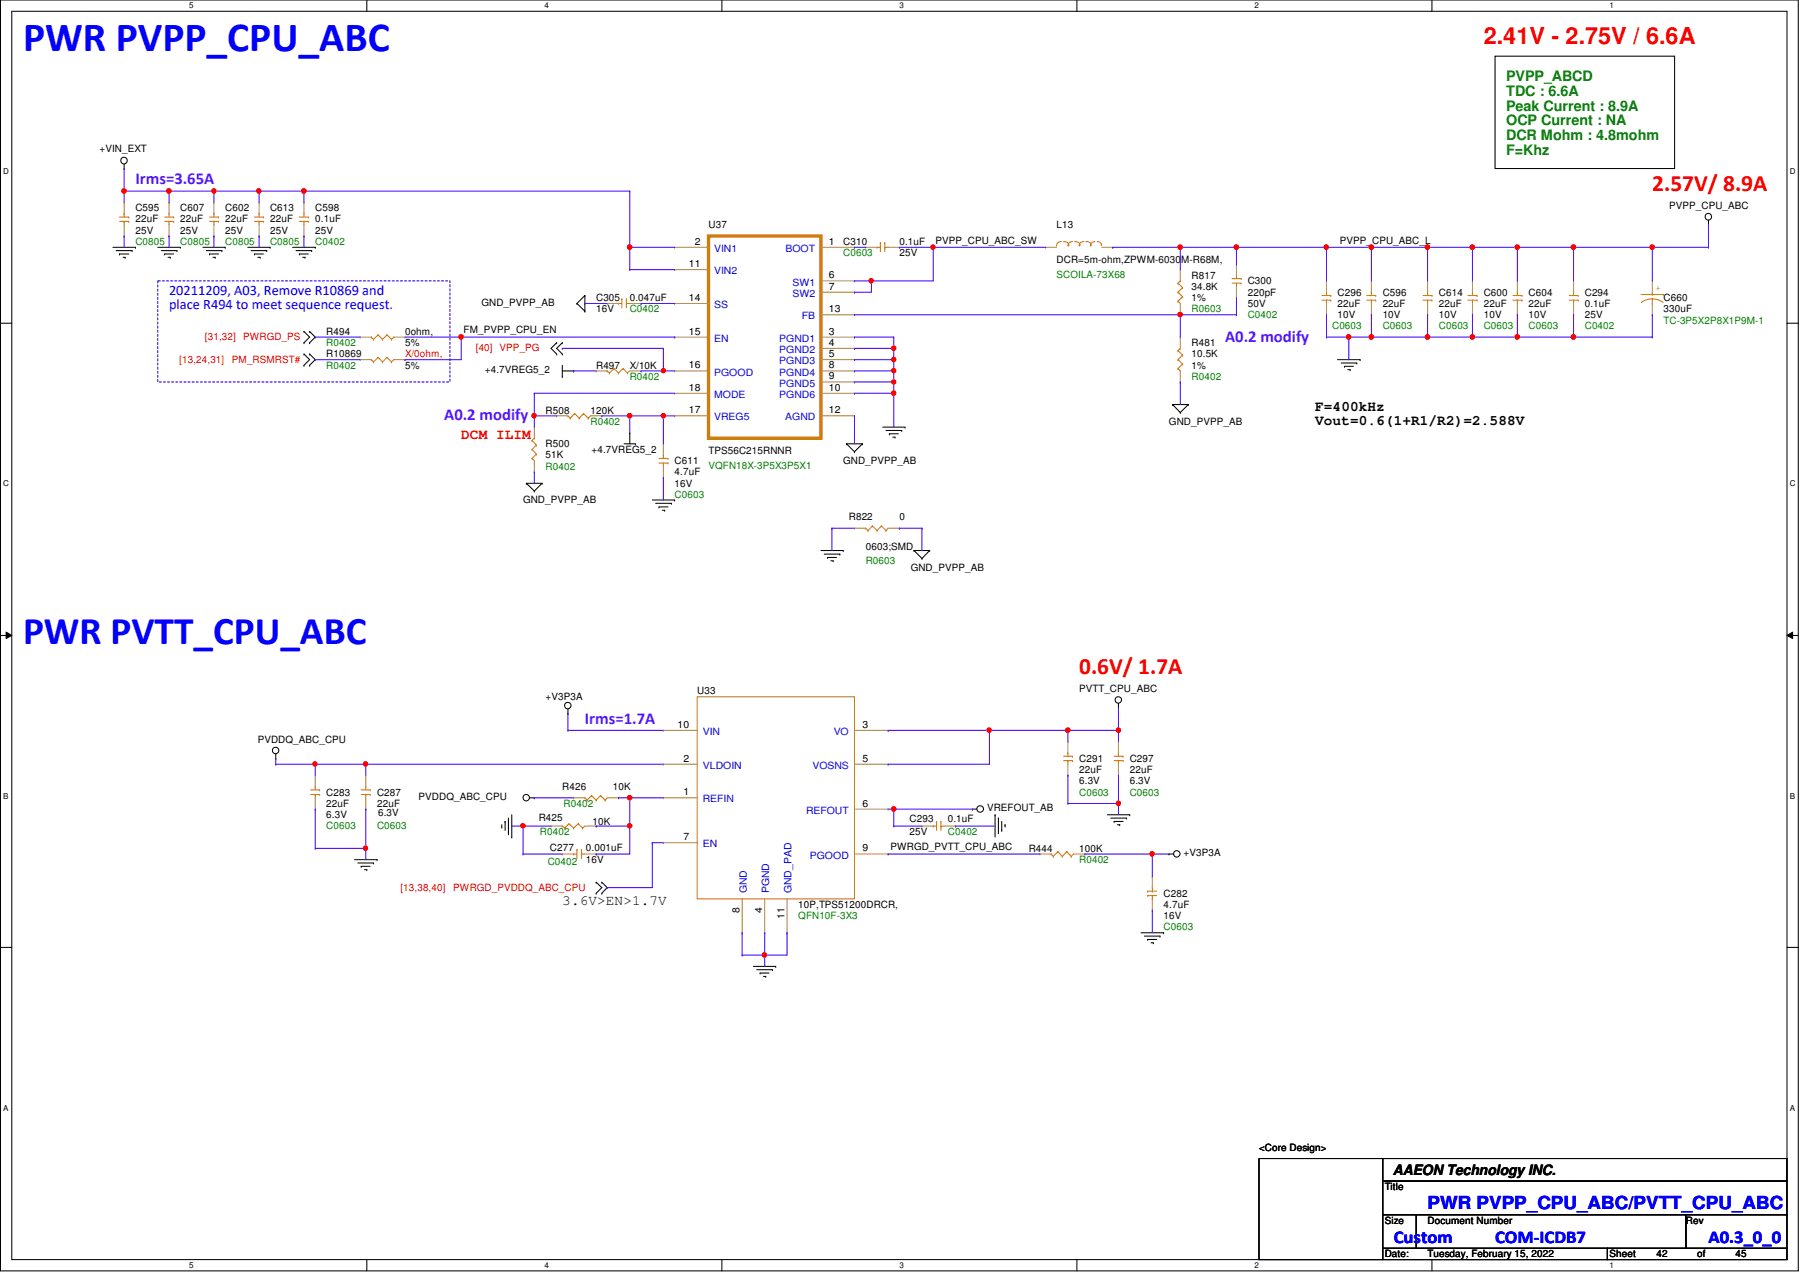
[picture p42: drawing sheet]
<svg xmlns="http://www.w3.org/2000/svg" width="297mm" height="210mm" viewBox="0 0 297 210" stroke-linecap="round" stroke-linejoin="round" font-family="sans-serif">
<defs><g id="words">
<text font-size="6.9" fill="#00f" x="3.8" y="8.4">PWR PVPP_CPU_ABC</text>
<text font-size="6.5" fill="#00f" x="3.8" y="106.3">PWR PVTT_CPU_ABC</text>
<g font-size="3.9" fill="#f00">
<text x="244.9" y="7.3">2.41V - 2.75V / 6.6A</text>
<text x="272.7" y="31.5">2.57V/ 8.9A</text>
<text x="178.1" y="111.3">0.6V/ 1.7A</text>
</g>
<g font-size="3" fill="#00f">
<text x="235.6" y="199.5">PWR PVPP_CPU_ABC/PVTT_CPU_ABC</text>
<text x="230" y="205.1">Custom</text>
<text x="246.7" y="205.1">COM-ICDB7</text>
<text x="281.9" y="205.1">A0.3_0_0</text>
</g>
<g font-size="2.8" fill="#8000ff">
<text x="22.3" y="30.4">Irms=3.65A</text>
<text x="202.2" y="56.4">A0.2 modify</text>
<text x="73.3" y="69.4">A0.2 modify</text>
<text x="96.5" y="119.5">Irms=1.7A</text>
</g>
<g font-size="2.4" fill="#008000">
<text x="248.5" y="13.3">PVPP_ABCD</text>
<text x="248.5" y="15.8">TDC : 6.6A</text>
<text x="248.5" y="18.2">Peak Current : 8.9A</text>
<text x="248.5" y="20.7">OCP Current : NA</text>
<text x="248.5" y="23.2">DCR Mohm : 4.8mohm</text>
<text x="248.5" y="25.6">F=Khz</text>
</g>
<g font-size="2.4" fill="#00f">
<text x="27.9" y="48.6">20211209, A03, Remove R10869 and</text>
<text x="27.9" y="51">place R494 to meet sequence request.</text>
</g>
<g font-size="2.4">
<text x="217" y="67.8">F=400kHz</text>
<text x="217" y="70.1">Vout=0.6(1+R1/R2)=2.588V</text>
<text x="92.8" y="149.3">3.6V&gt;EN&gt;1.7V</text>
<text x="229.8" y="193.9">AAEON Technology INC.</text>
</g>
<text font-size="2.4" fill="#f00" x="76.1" y="72.4">DCM ILIM</text>
<g font-size="1.7">
<text x="16.4" y="25">+VIN_EXT</text>
<text x="22.3" y="34.9">C595</text>
<text x="29.8" y="34.9">C607</text>
<text x="37.2" y="34.9">C602</text>
<text x="44.6" y="34.9">C613</text>
<text x="52" y="34.9">C598</text>
<text x="275.5" y="34.5">PVPP_CPU_ABC</text>
<text x="22.3" y="36.7">22uF</text>
<text x="22.3" y="38.6">25V</text>
<text x="29.8" y="36.7">22uF</text>
<text x="29.8" y="38.6">25V</text>
<text x="37.2" y="36.7">22uF</text>
<text x="37.2" y="38.6">25V</text>
<text x="44.6" y="36.7">22uF</text>
<text x="44.6" y="38.6">25V</text>
<text x="52" y="36.7">0.1uF</text>
<text x="52" y="38.6">25V</text>
<text x="114.6" y="40.4">2</text>
<text x="116.9" y="37.6">U37</text>
<text x="136.8" y="40.4">1</text>
<text x="139.1" y="40.4">C310</text>
<text x="148.4" y="40.4">0.1uF</text>
<text x="154.4" y="40.2">PVPP_CPU_ABC_SW</text>
<text x="174.4" y="37.6">L13</text>
<text x="221.1" y="40.2">PVPP_CPU_ABC_L</text>
<text x="113.7" y="44.1">11</text>
<text x="136.8" y="45.9">6</text>
<text x="136.8" y="47.8">7</text>
<text x="148.4" y="42.3">25V</text>
<text x="174.4" y="43.4">DCR=5m-ohm,ZPWM-6030M-R68M,</text>
<text x="196.6" y="46">R817</text>
<text x="196.6" y="47.8">34.8K</text>
<text x="205.9" y="46.9">C300</text>
<text x="79.5" y="50.5">GND_PVPP_AB</text>
<text x="98.4" y="49.7">C305</text>
<text x="98.4" y="51.6">16V</text>
<text x="103.9" y="49.7">0.047uF</text>
<text x="113.7" y="49.7">14</text>
<text x="136.8" y="51.5">13</text>
<text x="196.6" y="49.7">1%</text>
<text x="205.9" y="48.8">220pF</text>
<text x="205.9" y="50.6">50V</text>
<text x="220.7" y="48.8">C296</text>
<text x="220.7" y="50.6">22uF</text>
<text x="220.7" y="52.5">10V</text>
<text x="228.2" y="48.8">C596</text>
<text x="228.2" y="50.6">22uF</text>
<text x="228.2" y="52.5">10V</text>
<text x="237.4" y="48.8">C614</text>
<text x="237.4" y="50.6">22uF</text>
<text x="237.4" y="52.5">10V</text>
<text x="244.9" y="48.8">C600</text>
<text x="244.9" y="50.6">22uF</text>
<text x="244.9" y="52.5">10V</text>
<text x="252.3" y="48.8">C604</text>
<text x="252.3" y="50.6">22uF</text>
<text x="252.3" y="52.5">10V</text>
<text x="261.5" y="48.8">C294</text>
<text x="261.5" y="50.6">0.1uF</text>
<text x="261.5" y="52.5">25V</text>
<text x="274.5" y="49.7">C660</text>
<text x="274.5" y="51.6">330uF</text>
<text x="53.8" y="55.2">R494</text>
<text x="53.8" y="59">R10869</text>
<text x="66.8" y="55.2">0ohm,</text>
<text x="66.8" y="57.1">5%</text>
<text x="76.5" y="55">FM_PVPP_CPU_EN</text>
<text x="113.7" y="55.2">15</text>
<text x="136.8" y="57.1">4</text>
<text x="136.8" y="58.9">5</text>
<text x="136.8" y="55.2">3</text>
<text x="196.6" y="57.1">R481</text>
<text x="196.6" y="59">10.5K</text>
<text x="66.8" y="60.8">5%</text>
<text x="80" y="61.6">+4.7VREG5_2</text>
<text x="98.4" y="60.8">R497</text>
<text x="103.9" y="60.8">X/10K</text>
<text x="113.7" y="60.8">16</text>
<text x="113.7" y="64.5">18</text>
<text x="136.8" y="60.8">8</text>
<text x="136.8" y="62.6">9</text>
<text x="136.8" y="64.5">10</text>
<text x="196.6" y="60.8">1%</text>
<text x="90" y="68.2">R508</text>
<text x="97.4" y="68.2">120K</text>
<text x="113.7" y="68.2">17</text>
<text x="136.8" y="68.2">12</text>
<text x="192.9" y="70.1">GND_PVPP_AB</text>
<text x="90" y="73.8">R500</text>
<text x="90" y="75.6">51K</text>
<text x="97.6" y="74.7">+4.7VREG5_2</text>
<text x="111.3" y="76.6">C611</text>
<text x="116.9" y="74.9">TPS56C215RNNR</text>
<text x="139.1" y="76.6">GND_PVPP_AB</text>
<text x="86.3" y="83.1">GND_PVPP_AB</text>
<text x="111.3" y="78.4">4.7uF</text>
<text x="111.3" y="80.3">16V</text>
<text x="140.1" y="85.9">R822</text>
<text x="148.4" y="85.9">0</text>
<text x="142.9" y="90.7">0603;SMD</text>
<text x="150.3" y="94.2">GND_PVPP_AB</text>
<text x="90" y="115.5">+V3P3A</text>
<text x="115.1" y="114.6">U33</text>
<text x="178.1" y="114.2">PVTT_CPU_ABC</text>
<text x="42.5" y="122.6">PVDDQ_ABC_CPU</text>
<text x="111.8" y="120.1">10</text>
<text x="112.8" y="125.7">2</text>
<text x="142.3" y="120.1">3</text>
<text x="142.3" y="125.7">5</text>
<text x="178.1" y="125.7">C291</text>
<text x="186.4" y="125.7">C297</text>
<text x="53.8" y="131.3">C283</text>
<text x="62.2" y="131.3">C287</text>
<text x="92.8" y="130.3">R426</text>
<text x="101.1" y="130.3">10K</text>
<text x="112.8" y="131.2">1</text>
<text x="178.1" y="127.6">22uF</text>
<text x="178.1" y="129.4">6.3V</text>
<text x="186.4" y="127.6">22uF</text>
<text x="186.4" y="129.4">6.3V</text>
<text x="53.8" y="133.1">22uF</text>
<text x="53.8" y="135">6.3V</text>
<text x="62.2" y="133.1">22uF</text>
<text x="62.4" y="134.6">6.3V</text>
<text x="69.1" y="132">PVDDQ_ABC_CPU</text>
<text x="88.9" y="135.6">R425</text>
<text x="97.8" y="136.1">10K</text>
<text x="142.3" y="133.1">6</text>
<text x="150.1" y="135.7">C293</text>
<text x="150.1" y="137.8">25V</text>
<text x="156.4" y="135.7">0.1uF</text>
<text x="162.9" y="133.9">VREFOUT_AB</text>
<text x="90.8" y="140.4">C277</text>
<text x="96.7" y="142.4">16V</text>
<text x="96.7" y="140.4">0.001uF</text>
<text x="112.8" y="138.6">7</text>
<text x="142.3" y="140.5">9</text>
<text x="146.9" y="140.3">PWRGD_PVTT_CPU_ABC</text>
<text x="169.8" y="140.5">R444</text>
<text x="178.1" y="140.5">100K</text>
<text x="195.3" y="141.3">+V3P3A</text>
<text x="131.7" y="149.8">10P,TPS51200DRCR,</text>
<text x="192" y="148">C282</text>
<text x="192" y="149.8">4.7uF</text>
<text x="122" y="150.6" transform="rotate(-90 122 150.6)">8</text>
<text x="125.8" y="150.6" transform="rotate(-90 125.8 150.6)">4</text>
<text x="129.5" y="151.6" transform="rotate(-90 129.5 151.6)">11</text>
<text x="192" y="151.7">16V</text>
<text x="207.8" y="189.9">&lt;Core Design&gt;</text>
<text x="228.5" y="196.4">Title</text>
<text x="228.5" y="201.9">Size</text>
<text x="235.6" y="201.9">Document Number</text>
<text x="278.2" y="201.9">Rev</text>
<text x="228.5" y="207.5">Date:</text>
<text x="235.6" y="207.5">Tuesday, February 15, 2022</text>
<text x="265.6" y="207.5">Sheet</text>
<text x="273.4" y="207.5">42</text>
<text x="280.1" y="207.5">of</text>
<text x="286.4" y="207.5">45</text>
</g>
<g font-size="1.7" fill="#008000">
<text x="22.3" y="40.4">C0805</text>
<text x="29.8" y="40.4">C0805</text>
<text x="37.2" y="40.4">C0805</text>
<text x="44.6" y="40.4">C0805</text>
<text x="52" y="40.4">C0402</text>
<text x="139.1" y="42.3">C0603</text>
<text x="174.4" y="45.8">SCOILA-73X68</text>
<text x="103.9" y="51.6">C0402</text>
<text x="196.6" y="51.6">R0603</text>
<text x="205.9" y="52.5">C0402</text>
<text x="274.5" y="53.4">TC-3P5X2P8X1P9M-1</text>
<text x="53.8" y="57.1">R0402</text>
<text x="219.8" y="54.4">C0603</text>
<text x="228.2" y="54.4">C0603</text>
<text x="237.4" y="54.4">C0603</text>
<text x="244.9" y="54.4">C0603</text>
<text x="252.3" y="54.4">C0603</text>
<text x="261.5" y="54.4">C0402</text>
<text x="53.8" y="60.8">R0402</text>
<text x="103.9" y="62.7">R0402</text>
<text x="196.6" y="62.7">R0402</text>
<text x="97.4" y="70.1">R0402</text>
<text x="90" y="77.5">R0402</text>
<text x="116.9" y="77.3">VQFN18X-3P5X3P5X1</text>
<text x="111.3" y="82.2">C0603</text>
<text x="142.9" y="93.1">R0603</text>
<text x="178.1" y="131.3">C0603</text>
<text x="186.4" y="131.3">C0603</text>
<text x="53.8" y="136.9">C0603</text>
<text x="62.2" y="136.9">C0603</text>
<text x="89.1" y="137.8">R0402</text>
<text x="93" y="133.1">R0402</text>
<text x="156.4" y="137.8">C0402</text>
<text x="90.4" y="142.8">C0402</text>
<text x="178.1" y="142.4">R0402</text>
<text x="131.7" y="151.7">QFN10F-3X3</text>
<text x="192" y="153.5">C0603</text>
</g>
<g font-size="1.7" fill="#00c">
<text x="117.9" y="41.6">VIN1</text>
<text x="129.6" y="41.6">BOOT</text>
<text x="117.9" y="45.3">VIN2</text>
<text x="130.8" y="47.1">SW1</text>
<text x="117.9" y="50.8">SS</text>
<text x="130.8" y="49">SW2</text>
<text x="132.3" y="52.7">FB</text>
<text x="117.9" y="56.4">EN</text>
<text x="128.6" y="58.3">PGND2</text>
<text x="128.6" y="56.4">PGND1</text>
<text x="117.9" y="62">PGOOD</text>
<text x="117.9" y="65.7">MODE</text>
<text x="128.6" y="62">PGND4</text>
<text x="128.6" y="63.8">PGND5</text>
<text x="128.6" y="65.7">PGND6</text>
<text x="128.6" y="60.1">PGND3</text>
<text x="117.9" y="69.4">VREG5</text>
<text x="129.6" y="69.4">AGND</text>
<text x="116" y="121.3">VIN</text>
<text x="137.6" y="121.3">VO</text>
<text x="116" y="126.9">VLDOIN</text>
<text x="134.1" y="126.9">VOSNS</text>
<text x="116" y="132.4">REFIN</text>
<text x="133" y="134.3">REFOUT</text>
<text x="116" y="139.8">EN</text>
<text x="133.6" y="141.7">PGOOD</text>
<text x="123.2" y="147.4" transform="rotate(-90 123.2 147.4)">GND</text>
<text x="127" y="147.4" transform="rotate(-90 127 147.4)">PGND</text>
<text x="130.6" y="147.4" transform="rotate(-90 130.6 147.4)">GND_PAD</text>
</g>
<text font-size="1.7" fill="#cc8006" x="273.2" y="48">+</text>
<g font-size="1.7" fill="#f00">
<text x="29.6" y="59.9">[13,24,31]</text>
<text x="33.8" y="56.2">[31,32]</text>
<text x="38.3" y="59.9">PM_RSMRST#</text>
<text x="40.1" y="56.2">PWRGD_PS</text>
<text x="66.8" y="59">X/0ohm,</text>
<text x="78.5" y="57.9">[40] VPP_PG</text>
<text x="66.1" y="147.1">[13,38,40]</text>
<text x="74.8" y="147.1">PWRGD_PVDDQ_ABC_CPU</text>
</g>
<g font-size="1.3">
<text x="31.2" y="1.4">5</text>
<text x="89.8" y="1.4">4</text>
<text x="148.4" y="1.4">3</text>
<text x="207" y="1.4">2</text>
<text x="265.6" y="1.4">1</text>
<text x=".5" y="28.8">D</text>
<text x="295.4" y="28.8">D</text>
<text x=".5" y="80.3">C</text>
<text x="295.4" y="80.3">C</text>
<text x=".5" y="131.8">B</text>
<text x="295.4" y="131.8">B</text>
<text x=".5" y="183.3">A</text>
<text x="295.4" y="183.3">A</text>
<text x="31.2" y="209.3">5</text>
<text x="89.8" y="209.3">4</text>
<text x="148.4" y="209.3">3</text>
<text x="207" y="209.3">2</text>
<text x="265.6" y="209.3">1</text>
</g>
</g></defs>
<path d="M.1 0h296.7v209.7h-296.7zM1.9 1.9h293v206h-293z" fill="none" stroke="#000" stroke-width=".17"/>
<g fill="#fff">
<path d="M31.2 .2h.8v1.5h-.8z"/>
<path d="M31.2 208.1h.8v1.4h-.8z"/>
</g>
<path d="M60.5 0v1.9M60.5 207.9v1.8" fill="none" stroke="#000" stroke-width=".17"/>
<g fill="#fff">
<path d="M89.8 .2h.7v1.5h-.7z"/>
<path d="M89.8 208.1h.7v1.4h-.7z"/>
</g>
<path d="M119.1 0v1.9M119.1 207.9v1.8" fill="none" stroke="#000" stroke-width=".17"/>
<g fill="#fff">
<path d="M148.4 .2h.7v1.5h-.7z"/>
<path d="M148.4 208.1h.7v1.4h-.7z"/>
</g>
<path d="M177.7 0v1.9M177.7 207.9v1.8" fill="none" stroke="#000" stroke-width=".17"/>
<g fill="#fff">
<path d="M207 .2h.7v1.5h-.7z"/>
<path d="M207 208.1h.7v1.4h-.7z"/>
</g>
<path d="M236.3 0v1.9M236.3 207.9v1.8" fill="none" stroke="#000" stroke-width=".17"/>
<g fill="#fff">
<path d="M265.6 .2h.7v1.5h-.7z"/>
<path d="M265.6 208.1h.7v1.4h-.7z"/>
<path d="M.5 27.6h1v1.5h-1z"/>
<path d="M295.4 27.6h.9v1.5h-.9z"/>
<path d="M.5 79.1h1v1.5h-1z"/>
<path d="M295.4 79.1h.9v1.5h-.9z"/>
</g>
<path d="M.1 53.3h1.8M294.9 53.3h1.9" fill="none" stroke="#000" stroke-width=".17"/>
<g fill="#fff">
<path d="M.5 130.6h.9v1.5h-.9z"/>
<path d="M295.4 130.6h.8v1.5h-.8z"/>
</g>
<path d="M.1 104.9h1.8M1 104.3l.9 .6-.9 .5zM294.9 104.9l.9-.6v1.1zM294.9 104.9h1.9" fill="none" stroke="#000" stroke-width=".17"/>
<path d="M1 104.3l.9 .6-.9 .5zM294.9 104.9l.9-.6v1.1z" fill="#000"/>
<g fill="#fff">
<path d="M.5 182.1h.9v1.5h-.9z"/>
<path d="M295.4 182.1h.8v1.5h-.8z"/>
</g>
<g fill="none" stroke="#000" stroke-width=".17">
<path d="M246.7 9.3h29.6v18.5h-29.6zM20.5 27.8h.1M20.5 27.1v.7M281.9 37.1h.1M281.9 36.4v.7M18.6 40.8h3.7M19.2 41.4h2.6M19.7 41.9h.1M19.7 41.9h1.5M20.3 42.5h.4M20.7 42.5h.1M21.8 41.4h.1"/>
<path d="M22.3 40.8h.1M26 40.8h3.8M26.6 41.4h2.6M27.2 41.9h.1M27.2 41.9h1.5M27.7 42.5h.4M28.1 42.5h.1M29.2 41.4h.1M29.8 40.8h.1M33.5 40.8h3.7M34 41.4h2.6M34.6 41.9h.1"/>
<path d="M34.6 41.9h1.5M35.1 42.5h.4M35.5 42.5h.1M36.6 41.4h.1M37.2 40.8h.1M40.9 40.8h3.7M41.4 41.4h2.6M42 41.9h.1M42 41.9h1.5M42.5 42.5h.4M42.9 42.5h.1M44 41.4h.1"/>
<path d="M44.6 40.8h.1M48.3 40.8h3.7M48.8 41.4h2.6M49.4 41.9h.1M49.4 41.9h1.5M49.9 42.5h.4M50.2 56.6h.1M50.2 54.7h.1M50.2 58.4h.1M50.2 54.7l.9 .9-.9 1M50.2 58.4l.9 1-.9 .9M50.3 42.5h.1"/>
<path d="M51.1 54.7h.1M51.1 56.6h.1M51.1 58.4h.1M51.1 54.7l.9 .9-.9 1M51.1 58.4l.9 1-.9 .9M51.4 41.4h.1M52 40.8h.1M91.9 58.4h.1M91.9 56.6h.1M91.9 56.6l-1 .9 1 .9M92.8 58.4h.1M92.8 56.6h.1"/>
<path d="M92.8 56.6l-.9 .9 .9 .9M95.2 50.1h.1M95.2 50.1l1.3 1.3M96.5 51.4h.1M96.5 48.8h.1M96.5 48.8v2.6M96.5 48.8l-1.3 1.3M220.7 59.4h3.7M221.3 59.9h2.6M223.9 59.9h.1M224.4 59.4h.1M50.2 60.3h.1"/>
<path d="M51.1 60.3h.1M86.9 79.8h.1M86.9 79.8h2.5M86.9 79.8l1.3 1.2M89.4 79.8h.1M89.4 79.8l-1.2 1.2M92.8 62.1h.1M92.8 61.2h1.9M92.8 60.3v1.8M94.7 61.2h.1M103 73.2h1.9M103.9 71.4h.1"/>
<path d="M103.9 71.4v1.8M104.9 73.2h.1M139.7 73.2h.1M139.7 73.2h2.6M139.7 73.2l1.3 1.3M141 74.5h.1M142.3 73.2h.1M142.3 73.2l-1.3 1.3M145.7 70.5h3.6M146.2 71h2.6M146.8 71.6h.1M146.8 71.6h1.4"/>
<path d="M147.3 72.1h.4M147.7 72.1h.1M148.8 71h.1M149.3 70.5h.1M193.5 66.8h.1M193.5 66.8h2.6M193.5 66.8l1.3 1.3M194.8 68.1h.1M196.1 66.8h.1M196.1 66.8l-1.3 1.3M221.9 60.5h.1M221.9 60.5h1.4"/>
<path d="M222.4 61h.4M222.8 61h.1M88.2 81h.1M107.7 82.5h3.6M108.2 83.1h2.6M108.8 83.7h.1M108.8 83.7h1.4M109.3 84.2h.4M109.7 84.2h.1M110.8 83.1h.1M111.3 82.5h.1M135.5 90.8h3.6"/>
<path d="M136 91.4h2.6M136.6 92h.1M136.6 92h1.4M137.1 92.5h.4M137.5 92.5h.1M138.6 91.4h.1M139.1 90.8h.1M150.8 90.8h.1M150.8 90.8h2.6M150.8 90.8l1.3 1.4M152.1 92.2h.1M153.4 90.8h.1"/>
<path d="M153.4 90.8l-1.3 1.4M93.7 117.8h.1M93.7 117v.8M184.6 116.8h.1M184.6 116.1v.7M45.5 125.2h.1M45.5 124.4v.8M82.8 136.5h.1M82.8 136.1v.4M83.4 135.6h.1M83.4 135.6v1.4M83.9 137.6h.1"/>
<path d="M83.9 135v2.6M84.5 138.1h.1M84.5 134.5v3.6M87.4 131.7h.8M88.2 131.7h.1M160.5 133.5h.1M160.5 133.5h.7M164.2 134.5h.1M164.2 134.5v3.6M164.8 135h.1M164.8 135v2.6M165.3 137h.1"/>
<path d="M165.3 135.6v1.4M165.9 136.1h.1M165.9 136.1v.4M182.7 134.5h3.7M183.3 135h2.6M183.9 135.6h.1M183.9 135.6h1.4M184.4 136.1h.4M184.8 136.1h.1M185.9 135h.1M186.4 134.5h.1M.1 156.3h1.8"/>
<path d="M58.5 141.9h3.7M59.1 142.4h2.5M59.6 143h.1M59.6 143h1.5M60.2 143.5h.3M60.5 143.5h.1M61.6 142.4h.1M62.2 141.9h.1M98.4 147.4h.1M98.4 145.6h.1M98.4 145.6l.9 .9-.9 .9M99.3 145.6h.1"/>
<path d="M99.3 147.4h.1M99.3 145.6l.9 .9-.9 .9M124.3 159.5h3.7M128 159.5h.1M188.3 153.9h3.7M188.8 154.5h2.6M189.4 155h.1M189.4 155h1.5M189.9 155.6h.4M190.3 155.6h.1M191.4 154.5h.1M192 153.9h.1"/>
<path d="M192.9 140.9h.1M192.9 140.9h.8M294.9 156.3h1.9M124.9 160h2.6M125.4 160.6h.1M125.4 160.6h1.5M126 161.1h.4M126.4 161.1h.1M127.5 160h.1M207.8 191.2h20.4v16.7h-20.4zM228.2 191.2h66.7v3.7h-66.7zM228.2 194.9h66.7v5.5h-66.7z"/>
<path d="M228.2 200.4h5.5v5.6h-5.5zM228.2 206h37.1v1.9h-37.1zM233.7 200.4h44.5v5.6h-44.5zM265.3 206h29.6v1.9h-29.6zM278.2 200.4h16.7v5.6h-16.7z"/>
<circle cx="20.4" cy="26.5" r=".55"/>
<circle cx="281.9" cy="35.8" r=".55"/>
<circle cx="93.7" cy="116.4" r=".54"/>
<circle cx="184.5" cy="115.5" r=".54"/>
<circle cx="45.5" cy="123.8" r=".54"/>
<circle cx="86.8" cy="131.6" r=".54"/>
<circle cx="161.8" cy="133.5" r=".55"/>
<circle cx="194.2" cy="140.9" r=".54"/>
</g>
<path d="M26 46.4h48.2v16.6h-48.2z" fill="none" stroke="#00f" stroke-width=".17" stroke-dasharray=".3 .3"/>
<g fill="none" stroke="#cc8006" stroke-width=".17">
<path d="M19.7 35.8h1.5M19.7 36.5h1.5M20.5 35.2h.1M20.5 36.5h.1M20.5 35.2v.6M20.5 36.5v.6M21.2 35.8h.1M21.2 36.5h.1M27.2 35.8h1.5M27.2 36.5h1.5M27.9 35.2h.1M27.9 36.5h.1"/>
<path d="M27.9 35.2v.6M27.9 36.5v.6M28.7 35.8h.1M28.7 36.5h.1M34.6 35.8h1.5M34.6 36.5h1.5M35.3 35.2h.1M35.3 36.5h.1M35.3 35.2v.6M35.3 36.5v.6M36.1 35.8h.1M36.1 36.5h.1"/>
<path d="M42 35.8h1.5M42 36.5h1.5M42.8 35.2h.1M42.8 36.5h.1M42.8 35.2v.6M42.8 36.5v.6M43.5 35.8h.1M43.5 36.5h.1M49.4 35.8h1.5M49.4 36.5h1.5M50.2 35.2h.1M50.2 36.5h.1"/>
<path d="M50.2 35.2v.6M50.2 36.5v.6M50.9 35.8h.1M50.9 36.5h.1M175.1 39.9a.66 .66 0 0 0-.7 .7M175.5 39.9a.66 .66 0 0 1 .9 .7M177 39.9a.66 .66 0 0 0-.8 .7M177.3 39.9a.66 .66 0 0 1 .9 .7M178.9 39.9a.66 .66 0 0 0-.8 .7M179.2 39.9a.66 .66 0 0 1 .8 .7M180.7 39.9a.65 .65 0 0 0-.7 .7M181.1 39.9a.57 .57 0 0 1 .6 .7"/>
<path d="M61.3 55.6h.1M61.3 59.4h.1M61.3 55.6l.3 .4M61.3 59.4l.3 .3M61.6 56h.1M61.6 59.7h.1M62.4 55.2h.1M62.4 59h.1M62.4 55.2l-.8 .8M62.4 55.2l.7 .8M62.4 59l-.8 .7M62.4 59l.7 .7"/>
<path d="M63.1 56h.1M63.1 59.7h.1M63.9 55.2h.1M63.9 59h.1M63.9 55.2l.7 .8M63.9 55.2l-.8 .8M63.9 59l.7 .7M63.9 59l-.8 .7M64.6 56h.1M64.6 59.7h.1M65 55.6l-.4 .4M65 59.4l-.4 .3"/>
<path d="M102.1 50.1h.1M102.1 50.1h.5M102.6 49.3h.1M102.6 49.3v1.5M103.4 49.3h.1M103.4 50.1h.1M103.4 50.1h.5M103.4 49.3v1.5M144.7 40.8h.1M144.7 40.8h.6M145.3 40h.1M145.3 40v1.5"/>
<path d="M146 40h.1M146 40.8h.1M146 40.8h.6M146 40v1.5M194.4 57.9h.1M194.4 59.4h.1M194.4 46.7h.1M194.4 49.7h.1M194.4 48.2h.1M194.4 57.9l.8 .7M194.4 59.4l.8 .7M194.4 46.7l.8 .8"/>
<path d="M194.4 49.7l.4 .4M194.4 48.2l.8 .8M194.8 57.5h.1M194.8 46.4h.1M194.8 57.5l-.4 .4M194.8 46.4l-.4 .3M195.2 58.6h.1M195.2 49h.1M195.2 47.5h.1M195.2 58.6l-.8 .8M195.2 49l-.8 .7M195.2 47.5l-.8 .7"/>
<path d="M203.3 46h1.5M203.3 46.7h1.5M204 45.4h.1M204 46.7h.1M204 45.4v.6M204 46.7v.6M204.8 46h.1M204.8 46.7h.1M218.1 48.8h1.5M218.1 49.5h1.5M218.9 48.2h.1M218.9 49.5h.1"/>
<path d="M218.9 48.2v.6M218.9 49.5v.6M219.6 48.8h.1M219.6 49.5h.1M225.5 48.8h1.5M225.5 49.5h1.5M226.3 48.2h.1M226.3 49.5h.1M226.3 48.2v.6M226.3 49.5v.6M227 48.8h.1M227 49.5h.1"/>
<path d="M234.8 48.8h1.5M234.8 49.5h1.5M235.6 48.2h.1M235.6 49.5h.1M235.6 48.2v.6M235.6 49.5v.6M236.3 48.8h.1M236.3 49.5h.1M242.2 48.8h1.6M242.2 49.5h1.6M243 48.2h.1M243 49.5h.1"/>
<path d="M243 48.2v.6M243 49.5v.6M243.8 48.8h.1M243.8 49.5h.1M249.7 48.8h1.5M249.7 49.5h1.5M250.4 48.2h.1M250.4 49.5h.1M250.4 48.2v.6M250.4 49.5v.6M251.2 48.8h.1M251.2 49.5h.1"/>
<path d="M258.9 48.8h1.5M258.9 49.5h1.5M259.7 48.2h.1M259.7 49.5h.1M259.7 48.2v.6M259.7 49.5v.6M260.4 48.8h.1M260.4 49.5h.1M270.8 48.6h3.7M272.7 50.1h.1M272.7 48.6h.1M272.7 49.3l-.8 .1-1.1 .5"/>
<path d="M272.7 49.3l.7 .1 1 .5M272.7 48.2v.4M272.7 49.3v.8M274.5 48.6h.1M87.8 72.7h.1M87.8 75.6h.1M87.8 74.2h.1M87.8 72.7l.7 .7M87.8 75.6l.4 .4M87.8 74.2l.7 .7M88.2 72.3h.1M88.2 72.3l-.4 .4"/>
<path d="M88.5 74.9h.1M88.5 73.4h.1M88.5 74.9l-.7 .7M88.5 73.4l-.7 .8M93.7 68.6h.1M93.7 68.6l.4 .4M94.1 69h.1M94.8 68.2h.1M94.8 68.2l-.7 .8M94.8 68.2l.8 .8M95.6 69h.1M96.3 68.2h.1"/>
<path d="M96.3 68.2l.8 .8M96.3 68.2l-.7 .8M97.1 69h.1M97.4 68.6l-.3 .4M100.2 61.2h.1M100.2 61.2l.4 .4M100.6 61.6h.1M101.3 60.8h.1M101.3 60.8l-.7 .8M101.3 60.8l.8 .8M102.1 61.6h.1M102.8 60.8h.1"/>
<path d="M102.8 60.8l.7 .8M102.8 60.8l-.7 .8M103.5 61.6h.1M103.9 61.2l-.4 .4M108.8 75.6h1.4M108.8 76.4h1.4M109.5 75.1h.1M109.5 76.4h.1M109.5 75.1v.5M109.5 76.4v.6M110.2 75.6h.1M110.2 76.4h.1"/>
<path d="M194.4 60.8h.1M194.4 60.8l.4 .4M195.2 60.1h.1M195.2 60.1l-.8 .7M142.9 87.2h.1M142.9 87.2l.4 .3M143.3 87.5h.1M144 86.8h.1M144 86.8l-.7 .7M144 86.8l.7 .7M144.7 87.5h.1M145.5 86.8h.1"/>
<path d="M145.5 86.8l.7 .7M145.5 86.8l-.8 .7M146.2 87.5h.1M146.6 87.2l-.4 .3M115.1 115h25.9v33.3h-25.9zM51.3 130.3h1.4M51.3 131.1h1.4M52 129.8h.1M52 131.1h.1M52 129.8v.5M52 131.1v.6M52.7 130.3h.1"/>
<path d="M52.7 131.1h.1M59.6 130.3h1.5M59.6 131.1h1.5M60.4 129.8h.1M60.4 131.1h.1M60.4 129.8v.5M60.4 131.1v.6M61.1 130.3h.1M61.1 131.1h.1M92.8 136.3h.1M92.8 136.3l.4 .4M93.2 136.7h.1"/>
<path d="M93.9 135.9h.1M93.9 135.9l-.7 .8M93.9 135.9l.8 .8M94.7 136.7h.1M95.4 135.9h.1M95.4 135.9l.7 .8M95.4 135.9l-.7 .8M96.1 136.7h.1M96.5 131.7h.1M96.5 136.3l-.4 .4M96.5 131.7l.4 .3M96.9 132h.1"/>
<path d="M97.6 131.3h.1M97.6 131.3l-.7 .7M97.6 131.3l.8 .7M98.4 132h.1M99.1 131.3h.1M99.1 131.3l.8 .7M99.1 131.3l-.7 .7M99.9 132h.1M100.2 131.7l-.3 .3M154 136.3h.1M154 136.3h.6M154.6 135.6h.1"/>
<path d="M154.6 135.6v1.4M155.3 135.6h.1M155.3 136.3h.1M155.3 136.3h.5M155.3 135.6v1.4M175.5 124.8h1.5M175.5 125.5h1.5M176.2 124.2h.1M176.2 125.5h.1M176.2 124.2v.6M176.2 125.5v.6M177 124.8h.1"/>
<path d="M177 125.5h.1M183.9 124.8h1.4M183.9 125.5h1.4M184.6 124.2h.1M184.6 125.5h.1M184.6 124.2v.6M184.6 125.5v.6M185.3 124.8h.1M185.3 125.5h.1M94.7 140.9h.1M94.7 140.9h.5M95.2 140.2h.1"/>
<path d="M95.2 140.2v1.5M96 140.2h.1M96 140.9h.1M96 140.9h.5M96 140.2v1.5M173.5 140.9h.1M173.5 140.9l.3 .4M173.8 141.3h.1M174.6 140.5h.1M174.6 140.5l-.8 .8M174.6 140.5l.7 .8M175.3 141.3h.1"/>
<path d="M176.1 140.5h.1M176.1 140.5l.7 .8M176.1 140.5l-.8 .8M176.8 141.3h.1M177.2 140.9l-.4 .4M189.4 147.8h.1M189.4 147.1h.1M189.4 147.8h1.5M189.4 147.1h1.5M190.2 148.3h.1M190.2 147.1h.1M190.2 146.5v.6"/>
<path d="M190.2 147.8v.5"/>
</g>
<g fill="none" stroke="#a84" stroke-width=".17">
<path d="M20.5 38.9h.1M20.5 33.4h.1M20.5 33.4v1.8M20.5 37.1v1.8M27.9 38.9h.1M27.9 33.4h.1M27.9 33.4v1.8M27.9 37.1v1.8M35.3 38.9h.1M35.3 33.4h.1M35.3 33.4v1.8M35.3 37.1v1.8"/>
<path d="M42.8 38.9h.1M42.8 33.4h.1M42.8 33.4v1.8M42.8 37.1v1.8M50.2 38.9h.1M50.2 33.4h.1M50.2 33.4v1.8M50.2 37.1v1.8M59.4 55.6h.1M59.4 59.4h.1M59.4 55.6h1.9M59.4 59.4h1.9"/>
<path d="M65 55.6h1.8M65 59.4h1.8M66.8 55.6h.1M66.8 59.4h.1M100.2 50.1h.1M100.2 50.1h1.9M103.9 50.1h1.9M105.8 50.1h.1M111.3 55.6h.1M111.3 50.1h.1M111.3 40.8h.1M111.3 44.5h.1"/>
<path d="M111.3 40.8h5.6M111.3 55.6h5.6M111.3 50.1h5.6M111.3 44.5h5.6M135.5 40.8h5.5M135.5 57.5h5.5M135.5 55.6h5.5M135.5 46.4h5.5M135.5 51.9h5.5M135.5 48.2h5.5M135.5 59.4h5.5M141 40.8h.1"/>
<path d="M141 57.5h.1M141 46.4h.1M141 51.9h.1M141 48.2h.1M141 59.4h.1M141 55.6h.1M142.9 40.8h.1M142.9 40.8h1.8M146.6 40.8h1.8M148.4 40.8h.1M172.5 40.8h.1M172.5 40.8h1.9"/>
<path d="M181.8 40.8h1.8M183.6 40.8h.1M194.8 55.6h.1M194.8 51.9h.1M194.8 44.5h.1M194.8 44.5v1.9M194.8 50.1v1.8M194.8 55.6v1.9M204 49.1h.1M204 43.6h.1M204 43.6v1.8M204 47.3v1.8"/>
<path d="M218.9 51.9h.1M218.9 46.4h.1M218.9 46.4v1.8M218.9 50.1v1.8M226.3 51.9h.1M226.3 46.4h.1M226.3 46.4v1.8M226.3 50.1v1.8M235.6 51.9h.1M235.6 46.4h.1M235.6 46.4v1.8M235.6 50.1v1.8"/>
<path d="M243 51.9h.1M243 46.4h.1M243 46.4v1.8M243 50.1v1.8M250.4 51.9h.1M250.4 46.4h.1M250.4 46.4v1.8M250.4 50.1v1.8M259.7 51.9h.1M259.7 46.4h.1M259.7 46.4v1.8M259.7 50.1v1.8"/>
<path d="M272.7 46.4h.1M272.7 51.9h.1M272.7 46.4v1.8M272.7 50.1v1.8M88.2 77.9h.1M88.2 70.5h.1M88.2 70.5v1.8M88.2 76v1.9M91.9 68.6h.1M91.9 68.6h1.8M97.4 68.6h1.9M98.4 61.2h.1"/>
<path d="M98.4 61.2h1.8M99.3 68.6h.1M103.9 61.2h1.9M105.8 61.2h.1M109.5 78.8h.1M109.5 73.2h.1M109.5 73.2v1.9M109.5 77v1.8M111.3 61.2h.1M111.3 64.9h.1M111.3 68.6h.1M111.3 61.2h5.6"/>
<path d="M111.3 64.9h5.6M111.3 68.6h5.6M135.5 61.2h5.5M135.5 64.9h5.5M135.5 68.6h5.5M135.5 63h5.5M141 68.6h.1M141 61.2h.1M141 63h.1M141 64.9h.1M194.8 63h.1M194.8 61.2v1.8"/>
<path d="M141 87.2h.1M141 87.2h1.9M146.6 87.2h1.8M148.4 87.2h.1M52 133.5h.1M52 127.9h.1M52 127.9v1.9M52 131.7v1.8M60.4 133.5h.1M60.4 127.9h.1M60.4 127.9v1.9M60.4 131.7v1.8"/>
<path d="M90.9 136.3h.1M90.9 136.3h1.9M94.7 131.7h.1M94.7 131.7h1.8M96.5 136.3h1.9M98.4 136.3h.1M100.2 131.7h1.9M102.1 131.7h.1M109.5 126.1h.1M109.5 139.1h.1M109.5 120.5h.1M109.5 131.7h.1"/>
<path d="M109.5 126.1h5.6M109.5 139.1h5.6M109.5 120.5h5.6M109.5 131.7h5.6M141 126.1h5.6M141 120.5h5.6M141 133.5h5.6M146.6 120.5h.1M146.6 126.1h.1M146.6 133.5h.1M152.1 136.3h.1M152.1 136.3h1.9"/>
<path d="M155.8 136.3h1.9M157.7 136.3h.1M176.2 127.9h.1M176.2 122.4h.1M176.2 122.4v1.8M176.2 126.1v1.8M184.6 127.9h.1M184.6 122.4h.1M184.6 122.4v1.8M184.6 126.1v1.8M92.8 140.9h.1M92.8 140.9h1.9"/>
<path d="M96.5 140.9h1.9M98.4 140.9h.1M122.5 153.9h.1M122.5 148.3v5.6M126.2 153.9h.1M126.2 148.3v5.6M129.9 153.9h.1M129.9 148.3v5.6M141 140.9h5.6M146.6 140.9h.1M171.6 140.9h.1M171.6 140.9h1.9"/>
<path d="M177.2 140.9h1.8M179 140.9h.1M190.2 144.7h.1M190.2 150.2h.1M190.2 144.7v1.8M190.2 148.3v1.9"/>
</g>
<path d="M116.9 38.9h18.6v33.4h-18.6z" fill="none" stroke="#cc8006" stroke-width=".55"/>
<path d="M50.2 31.5h.1M50.2 31.5h53.7" fill="none" stroke="#4200ff" stroke-width=".17"/>
<circle cx="50.1" cy="31.5" r=".37" fill="#f00"/>
<circle cx="50.1" cy="31.5" r=".37" fill="none" stroke="#f00" stroke-width=".17"/>
<path d="M35.3 38.9h.1M35.3 38.9v1.9M141 51.9h.1M141 51.9h53.8" fill="none" stroke="#4200ff" stroke-width=".17"/>
<circle cx="194.8" cy="51.9" r=".36" fill="#f00"/>
<circle cx="194.8" cy="51.9" r=".36" fill="none" stroke="#f00" stroke-width=".17"/>
<path d="M96.5 50.1h.1M96.5 50.1h3.7M105.8 50.1h.1M105.8 50.1h5.5M109.5 57.5h.1M109.5 57.5v3.7h-3.7M88.2 77.9h.1M88.2 64.9h.1M88.2 64.9v3.7M88.2 77.9v1.9M105.8 61.2h.1" fill="none" stroke="#4200ff" stroke-width=".17"/>
<circle cx="88.1" cy="68.6" r=".35" fill="#f00"/>
<circle cx="88.1" cy="68.6" r=".35" fill="none" stroke="#f00" stroke-width=".17"/>
<path d="M66.8 55.6h9.3M76.1 55.6h.1M94.7 61.2h.1M94.7 61.2h3.7M99.3 68.6h.1M99.3 68.6h10.2M103.9 68.6h.1" fill="none" stroke="#4200ff" stroke-width=".17"/>
<circle cx="76.1" cy="55.6" r=".37" fill="#f00"/>
<circle cx="76.1" cy="55.6" r=".37" fill="none" stroke="#f00" stroke-width=".17"/>
<path d="M183.6 40.8h.1M183.6 40.8h11.2M235.6 55.6h.1M235.6 55.6h7.4" fill="none" stroke="#4200ff" stroke-width=".17"/>
<circle cx="194.7" cy="40.8" r=".37" fill="#f00"/>
<circle cx="194.7" cy="40.8" r=".37" fill="none" stroke="#f00" stroke-width=".17"/>
<path d="M147.5 57.5h.1M147.5 57.5v1.9M235.6 40.8h.1M235.6 40.8h7.4" fill="none" stroke="#4200ff" stroke-width=".17"/>
<circle cx="243" cy="40.8" r=".37" fill="#f00"/>
<circle cx="243" cy="40.8" r=".37" fill="none" stroke="#f00" stroke-width=".17"/>
<path d="M218.9 40.8h.1M218.9 40.8v5.6M226.3 40.8h.1M226.3 40.8v5.6M235.6 40.8h.1M235.6 40.8v5.6" fill="none" stroke="#4200ff" stroke-width=".17"/>
<circle cx="235.6" cy="40.8" r=".37" fill="#f00"/>
<circle cx="235.6" cy="40.8" r=".37" fill="none" stroke="#f00" stroke-width=".17"/>
<path d="M141 48.2h.1M143.8 46.4h.1M143.8 46.4v1.8h-2.8M143.8 46.4h10.2M194.8 40.8h.1M194.8 40.8h9.2v2.8M204 43.6h.1M226.3 40.8h.1M226.3 40.8h9.3" fill="none" stroke="#4200ff" stroke-width=".17"/>
<circle cx="143.7" cy="46.3" r=".35" fill="#f00"/>
<circle cx="143.7" cy="46.3" r=".35" fill="none" stroke="#f00" stroke-width=".17"/>
<path d="M141 55.6h.1M141 55.6h6.5M147.5 55.6h.1M147.5 55.6v1.9" fill="none" stroke="#4200ff" stroke-width=".17"/>
<circle cx="147.5" cy="57.5" r=".35" fill="#f00"/>
<circle cx="147.5" cy="57.5" r=".35" fill="none" stroke="#f00" stroke-width=".17"/>
<path d="M141 59.4h.1M141 59.4h6.5" fill="none" stroke="#4200ff" stroke-width=".17"/>
<circle cx="147.5" cy="59.3" r=".35" fill="#f00"/>
<circle cx="147.5" cy="59.3" r=".35" fill="none" stroke="#f00" stroke-width=".17"/>
<path d="M147.5 59.4h.1M147.5 59.4v1.8" fill="none" stroke="#4200ff" stroke-width=".17"/>
<circle cx="147.5" cy="61.2" r=".34" fill="#f00"/>
<circle cx="147.5" cy="61.2" r=".34" fill="none" stroke="#f00" stroke-width=".17"/>
<path d="M141 63h.1M141 63h6.5M147.5 63h.1M147.5 63v1.9" fill="none" stroke="#4200ff" stroke-width=".17"/>
<circle cx="147.5" cy="63" r=".34" fill="#f00"/>
<circle cx="147.5" cy="63" r=".34" fill="none" stroke="#f00" stroke-width=".17"/>
<path d="M141 64.9h.1M141 64.9h6.5" fill="none" stroke="#4200ff" stroke-width=".17"/>
<circle cx="147.5" cy="64.9" r=".35" fill="#f00"/>
<circle cx="147.5" cy="64.9" r=".35" fill="none" stroke="#f00" stroke-width=".17"/>
<path d="M218.9 40.8h.1M218.9 40.8h7.4M147.5 64.9h.1M147.5 64.9v5.6" fill="none" stroke="#4200ff" stroke-width=".17"/>
<circle cx="226.3" cy="40.8" r=".37" fill="#f00"/>
<circle cx="226.3" cy="40.8" r=".37" fill="none" stroke="#f00" stroke-width=".17"/>
<circle cx="218.8" cy="40.8" r=".35" fill="#f00"/>
<circle cx="218.8" cy="40.8" r=".35" fill="none" stroke="#f00" stroke-width=".17"/>
<path d="M222.6 55.6h.1M222.6 55.6v3.8M235.6 51.9h.1M235.6 51.9v3.7" fill="none" stroke="#4200ff" stroke-width=".17"/>
<circle cx="235.6" cy="55.6" r=".37" fill="#f00"/>
<circle cx="235.6" cy="55.6" r=".37" fill="none" stroke="#f00" stroke-width=".17"/>
<path d="M259.7 51.9h.1M259.7 51.9v3.7" fill="none" stroke="#4200ff" stroke-width=".17"/>
<circle cx="259.6" cy="55.6" r=".37" fill="#f00"/>
<circle cx="259.6" cy="55.6" r=".37" fill="none" stroke="#f00" stroke-width=".17"/>
<path d="M148.4 40.8h.1M148.4 40.8h5.6M259.7 40.8h.1M259.7 40.8v5.6" fill="none" stroke="#4200ff" stroke-width=".17"/>
<circle cx="153.9" cy="40.8" r=".35" fill="#f00"/>
<circle cx="153.9" cy="40.8" r=".35" fill="none" stroke="#f00" stroke-width=".17"/>
<g fill="none" stroke="#4200ff" stroke-width=".17">
<path d="M103.9 44.5h.1M103.9 40.8h.1M103.9 40.8h7.4M103.9 44.5h7.4M103.9 40.8v3.7M141 46.4h.1M141 57.5h.1M141 46.4h2.8M141 57.5h6.5M154 40.8h.1M154 40.8h18.5M194.8 51.9h.1"/>
<path d="M194.8 40.8h.1M194.8 40.8v3.7M194.8 51.9v3.7M204 51.9h.1M204 49.1v2.8M141 61.2h.1M141 68.6h.1M141 61.2h6.5M141 68.6v4.6M147.5 61.2h.1M147.5 61.2v1.8M194.8 63h.1"/>
<path d="M194.8 63v3.8"/>
</g>
<circle cx="103.9" cy="40.8" r=".37" fill="#f00"/>
<circle cx="103.9" cy="40.8" r=".37" fill="none" stroke="#f00" stroke-width=".17"/>
<path d="M109.5 68.6h.1M109.5 68.6v4.6M109.5 68.6h1.8" fill="none" stroke="#4200ff" stroke-width=".17"/>
<circle cx="109.5" cy="68.6" r=".35" fill="#f00"/>
<circle cx="109.5" cy="68.6" r=".35" fill="none" stroke="#f00" stroke-width=".17"/>
<g fill="none" stroke="#4200ff" stroke-width=".17">
<path d="M52 55.6h.1M52 55.6h7.4M141 40.8h.1M141 40.8h1.9M154 40.8h.1M154 40.8v5.6M194.8 51.9h9.2M204 51.9h.1M243 40.8h.1M243 51.9h.1M243 40.8h7.4M243 40.8v5.6"/>
<path d="M243 51.9v3.7M88.2 64.9h.1M88.2 64.9h23.1M109.5 78.8h.1M109.5 78.8v3.7M137.3 87.2h.1M137.3 87.2v3.6M137.3 87.2h3.7M148.4 87.2h.1M148.4 87.2h3.7M152.1 87.2h.1M152.1 87.2v3.6"/>
</g>
<circle cx="243" cy="55.6" r=".37" fill="#f00"/>
<circle cx="243" cy="55.6" r=".37" fill="none" stroke="#f00" stroke-width=".17"/>
<path d="M243 55.6h.1M243 55.6h7.4M259.7 40.8h13M272.7 40.8h.1" fill="none" stroke="#4200ff" stroke-width=".17"/>
<circle cx="259.6" cy="40.8" r=".37" fill="#f00"/>
<circle cx="259.6" cy="40.8" r=".37" fill="none" stroke="#f00" stroke-width=".17"/>
<circle cx="272.6" cy="40.8" r=".37" fill="#f00"/>
<circle cx="272.6" cy="40.8" r=".37" fill="none" stroke="#f00" stroke-width=".17"/>
<path d="M218.9 51.9h.1M218.9 55.6h.1M218.9 51.9v3.7M218.9 55.6h16.7M222.6 55.6h.1M226.3 51.9h.1M226.3 55.6h.1M226.3 51.9v3.7" fill="none" stroke="#4200ff" stroke-width=".17"/>
<circle cx="226.3" cy="55.6" r=".37" fill="#f00"/>
<circle cx="226.3" cy="55.6" r=".37" fill="none" stroke="#f00" stroke-width=".17"/>
<circle cx="222.6" cy="55.6" r=".37" fill="#f00"/>
<circle cx="222.6" cy="55.6" r=".37" fill="none" stroke="#f00" stroke-width=".17"/>
<path d="M35.3 31.5h.1M35.3 31.5v1.9M35.3 31.5h7.5M42.8 38.9h.1M42.8 31.5h.1M42.8 31.5v1.9M42.8 38.9v1.9" fill="none" stroke="#4200ff" stroke-width=".17"/>
<circle cx="42.7" cy="31.5" r=".35" fill="#f00"/>
<circle cx="42.7" cy="31.5" r=".35" fill="none" stroke="#f00" stroke-width=".17"/>
<circle cx="35.3" cy="31.5" r=".35" fill="#f00"/>
<circle cx="35.3" cy="31.5" r=".35" fill="none" stroke="#f00" stroke-width=".17"/>
<g fill="none" stroke="#4200ff" stroke-width=".17">
<path d="M20.5 31.5h.1M20.5 38.9h.1M20.5 31.5h14.8M20.5 38.9v1.9M27.9 31.5h.1M27.9 38.9h.1M27.9 31.5v1.9M27.9 38.9v1.9M42.8 31.5h.1M42.8 31.5h7.4M50.2 38.9h.1M50.2 38.9v1.9"/>
<path d="M103.9 31.5h.1M103.9 31.5v9.3"/>
</g>
<circle cx="27.9" cy="31.5" r=".37" fill="#f00"/>
<circle cx="27.9" cy="31.5" r=".37" fill="none" stroke="#f00" stroke-width=".17"/>
<path d="M20.5 31.5h.1M20.5 27.8h.1M20.5 27.8v5.6" fill="none" stroke="#4200ff" stroke-width=".17"/>
<circle cx="20.5" cy="31.5" r=".37" fill="#f00"/>
<circle cx="20.5" cy="31.5" r=".37" fill="none" stroke="#f00" stroke-width=".17"/>
<path d="M50.2 31.5h.1M50.2 31.5v1.9M281.9 37.1h.1M281.9 37.1v3.7M204 40.8h.1M204 40.8h14.9" fill="none" stroke="#4200ff" stroke-width=".17"/>
<circle cx="204" cy="40.8" r=".37" fill="#f00"/>
<circle cx="204" cy="40.8" r=".37" fill="none" stroke="#f00" stroke-width=".17"/>
<path d="M250.4 40.8h.1M250.4 40.8v5.6" fill="none" stroke="#4200ff" stroke-width=".17"/>
<circle cx="250.4" cy="40.8" r=".37" fill="#f00"/>
<circle cx="250.4" cy="40.8" r=".37" fill="none" stroke="#f00" stroke-width=".17"/>
<path d="M250.4 51.9h.1M250.4 51.9v3.7" fill="none" stroke="#4200ff" stroke-width=".17"/>
<circle cx="250.4" cy="55.6" r=".37" fill="#f00"/>
<circle cx="250.4" cy="55.6" r=".37" fill="none" stroke="#f00" stroke-width=".17"/>
<path d="M92.8 57.5h.1M92.8 57.5h16.7M250.4 55.6h9.3M250.4 40.8h9.3M259.7 55.6h.1M259.7 40.8h.1M109.5 61.2h.1M109.5 61.2h1.8" fill="none" stroke="#4200ff" stroke-width=".17"/>
<circle cx="109.5" cy="61.2" r=".34" fill="#f00"/>
<circle cx="109.5" cy="61.2" r=".34" fill="none" stroke="#f00" stroke-width=".17"/>
<path d="M52 133.5h.1M52 133.5v6.5M122.5 157.6h.1M122.5 157.6h3.7M126.2 157.6h.1M126.2 157.6v1.9" fill="none" stroke="#4200ff" stroke-width=".17"/>
<circle cx="126.1" cy="157.6" r=".35" fill="#f00"/>
<circle cx="126.1" cy="157.6" r=".35" fill="none" stroke="#f00" stroke-width=".17"/>
<g fill="none" stroke="#4200ff" stroke-width=".17">
<path d="M60.4 133.5h.1M60.4 133.5v6.5M84.5 136.3h.1M84.5 136.3h6.4M86.3 136.3h.1M98.4 136.3h.1M103.9 131.7h.1M103.9 131.7v4.6h-5.5M122.5 153.9h.1M122.5 153.9v3.7M126.2 157.6h.1M126.2 153.9h.1"/>
<path d="M126.2 153.9v3.7M129.9 153.9h.1M129.9 153.9v3.7h-3.7M190.2 150.2h.1M190.2 140.9h.1M190.2 140.9v3.8M190.2 150.2v3.7M190.2 140.9h2.7"/>
</g>
<circle cx="103.9" cy="136.3" r=".36" fill="#f00"/>
<circle cx="103.9" cy="136.3" r=".36" fill="none" stroke="#f00" stroke-width=".17"/>
<circle cx="103.9" cy="131.6" r=".37" fill="#f00"/>
<circle cx="103.9" cy="131.6" r=".37" fill="none" stroke="#f00" stroke-width=".17"/>
<path d="M86.3 136.3h.1M86.3 136.3v4.6M86.3 140.9h.1M86.3 140.9h6.5M98.4 140.9h.1M98.4 140.9h5.5" fill="none" stroke="#4200ff" stroke-width=".17"/>
<circle cx="86.3" cy="136.3" r=".36" fill="#f00"/>
<circle cx="86.3" cy="136.3" r=".36" fill="none" stroke="#f00" stroke-width=".17"/>
<path d="M103.9 136.3h.1M103.9 131.7h.1M103.9 136.3v4.6M103.9 131.7h5.6M146.6 140.9h.1M146.6 140.9h25M179 140.9h.1M179 140.9h11.2" fill="none" stroke="#4200ff" stroke-width=".17"/>
<circle cx="190.1" cy="140.9" r=".35" fill="#f00"/>
<circle cx="190.1" cy="140.9" r=".35" fill="none" stroke="#f00" stroke-width=".17"/>
<path d="M45.5 126.1h.1M45.5 125.2h.1M45.5 126.1h6.5M45.5 125.2v.9M52 126.1h.1M52 126.1v1.8M88.2 131.7h.1M88.2 131.7h6.5M100.2 146.5h.1M100.2 146.5h7.5" fill="none" stroke="#4200ff" stroke-width=".17"/>
<circle cx="52" cy="126.1" r=".34" fill="#f00"/>
<circle cx="52" cy="126.1" r=".34" fill="none" stroke="#f00" stroke-width=".17"/>
<path d="M52 126.1h.1M52 126.1h57.5M60.4 126.1h.1M60.4 126.1v1.8M102.1 131.7h.1M102.1 131.7h1.8" fill="none" stroke="#4200ff" stroke-width=".17"/>
<circle cx="60.3" cy="126.1" r=".34" fill="#f00"/>
<circle cx="60.3" cy="126.1" r=".34" fill="none" stroke="#f00" stroke-width=".17"/>
<path d="M52 140h.1M52 140h8.4M60.4 140h.1M60.4 140v1.9" fill="none" stroke="#4200ff" stroke-width=".17"/>
<circle cx="60.3" cy="140" r=".35" fill="#f00"/>
<circle cx="60.3" cy="140" r=".35" fill="none" stroke="#f00" stroke-width=".17"/>
<path d="M93.7 117.8h.1M93.7 117.8v2.7M93.7 120.5h.1M93.7 120.5h15.8M107.7 139.1h.1M107.7 139.1v7.4M107.7 139.1h1.8M146.6 120.5h.1M146.6 120.5h16.7" fill="none" stroke="#4200ff" stroke-width=".17"/>
<circle cx="163.2" cy="120.5" r=".35" fill="#f00"/>
<circle cx="163.2" cy="120.5" r=".35" fill="none" stroke="#f00" stroke-width=".17"/>
<path d="M176.2 120.5h.1M176.2 120.5v1.9M176.2 120.5h8.4M184.6 120.5h.1" fill="none" stroke="#4200ff" stroke-width=".17"/>
<circle cx="176.2" cy="120.5" r=".37" fill="#f00"/>
<circle cx="176.2" cy="120.5" r=".37" fill="none" stroke="#f00" stroke-width=".17"/>
<circle cx="184.6" cy="120.5" r=".35" fill="#f00"/>
<circle cx="184.6" cy="120.5" r=".35" fill="none" stroke="#f00" stroke-width=".17"/>
<path d="M176.2 127.9h.1M176.2 132.6h.1M176.2 127.9v4.7M176.2 132.6h8.4M184.6 120.5h.1M184.6 127.9h.1M184.6 132.6h.1M184.6 120.5v1.9M184.6 127.9v6.6" fill="none" stroke="#4200ff" stroke-width=".17"/>
<circle cx="184.6" cy="132.6" r=".35" fill="#f00"/>
<circle cx="184.6" cy="132.6" r=".35" fill="none" stroke="#f00" stroke-width=".17"/>
<g fill="none" stroke="#4200ff" stroke-width=".17">
<path d="M52 59.4h.1M52 59.4h7.4M66.8 59.4h.1M76.1 55.6h.1M76.1 55.6v3.8h-9.3M76.1 55.6h35.2M111.3 55.6h.1M259.7 55.6h13M272.7 40.8h.1M272.7 55.6h.1M272.7 51.9h.1M272.7 40.8v5.6"/>
<path d="M272.7 51.9v3.7M272.7 40.8h9.2M281.9 40.8h.1M88.2 68.6h.1M88.2 68.6h3.7M88.2 68.6v1.9M184.6 116.8h.1M184.6 116.8v3.7M146.6 126.1h.1M146.6 133.5h13.9M147.5 133.5h.1M147.5 136.3h.1"/>
<path d="M147.5 133.5v2.8M147.5 136.3h4.6M157.7 136.3h.1M157.7 136.3h6.5M160.5 133.5h.1M163.3 120.5h.1M163.3 120.5v5.6h-16.7M163.3 120.5h12.9"/>
</g>
<circle cx="147.5" cy="133.5" r=".35" fill="#f00"/>
<circle cx="147.5" cy="133.5" r=".35" fill="none" stroke="#f00" stroke-width=".17"/>
<path d="M103.9 68.6h.1M103.9 68.6v2.8" fill="none" stroke="#4200ff" stroke-width=".17"/>
<circle cx="103.9" cy="68.6" r=".37" fill="#f00"/>
<circle cx="103.9" cy="68.6" r=".37" fill="none" stroke="#f00" stroke-width=".17"/>
<circle cx="50.1" cy="31.5" r=".37" fill="#f00"/>
<circle cx="50.1" cy="31.5" r=".37" fill="none" stroke="#f00" stroke-width=".17"/>
<circle cx="194.8" cy="51.9" r=".36" fill="#f00"/>
<circle cx="194.8" cy="51.9" r=".36" fill="none" stroke="#f00" stroke-width=".17"/>
<circle cx="88.1" cy="68.6" r=".35" fill="#f00"/>
<circle cx="88.1" cy="68.6" r=".35" fill="none" stroke="#f00" stroke-width=".17"/>
<circle cx="76.1" cy="55.6" r=".37" fill="#f00"/>
<circle cx="76.1" cy="55.6" r=".37" fill="none" stroke="#f00" stroke-width=".17"/>
<circle cx="194.7" cy="40.8" r=".37" fill="#f00"/>
<circle cx="194.7" cy="40.8" r=".37" fill="none" stroke="#f00" stroke-width=".17"/>
<circle cx="243" cy="40.8" r=".37" fill="#f00"/>
<circle cx="243" cy="40.8" r=".37" fill="none" stroke="#f00" stroke-width=".17"/>
<circle cx="235.6" cy="40.8" r=".37" fill="#f00"/>
<circle cx="235.6" cy="40.8" r=".37" fill="none" stroke="#f00" stroke-width=".17"/>
<circle cx="143.7" cy="46.3" r=".35" fill="#f00"/>
<circle cx="143.7" cy="46.3" r=".35" fill="none" stroke="#f00" stroke-width=".17"/>
<circle cx="147.5" cy="57.5" r=".35" fill="#f00"/>
<circle cx="147.5" cy="57.5" r=".35" fill="none" stroke="#f00" stroke-width=".17"/>
<circle cx="147.5" cy="59.3" r=".35" fill="#f00"/>
<circle cx="147.5" cy="59.3" r=".35" fill="none" stroke="#f00" stroke-width=".17"/>
<circle cx="147.5" cy="61.2" r=".34" fill="#f00"/>
<circle cx="147.5" cy="61.2" r=".34" fill="none" stroke="#f00" stroke-width=".17"/>
<circle cx="147.5" cy="63" r=".34" fill="#f00"/>
<circle cx="147.5" cy="63" r=".34" fill="none" stroke="#f00" stroke-width=".17"/>
<circle cx="147.5" cy="64.9" r=".35" fill="#f00"/>
<circle cx="147.5" cy="64.9" r=".35" fill="none" stroke="#f00" stroke-width=".17"/>
<circle cx="226.3" cy="40.8" r=".37" fill="#f00"/>
<circle cx="226.3" cy="40.8" r=".37" fill="none" stroke="#f00" stroke-width=".17"/>
<circle cx="218.8" cy="40.8" r=".35" fill="#f00"/>
<circle cx="218.8" cy="40.8" r=".35" fill="none" stroke="#f00" stroke-width=".17"/>
<circle cx="235.6" cy="55.6" r=".37" fill="#f00"/>
<circle cx="235.6" cy="55.6" r=".37" fill="none" stroke="#f00" stroke-width=".17"/>
<circle cx="259.6" cy="55.6" r=".37" fill="#f00"/>
<circle cx="259.6" cy="55.6" r=".37" fill="none" stroke="#f00" stroke-width=".17"/>
<circle cx="153.9" cy="40.8" r=".35" fill="#f00"/>
<circle cx="153.9" cy="40.8" r=".35" fill="none" stroke="#f00" stroke-width=".17"/>
<circle cx="103.9" cy="40.8" r=".37" fill="#f00"/>
<circle cx="103.9" cy="40.8" r=".37" fill="none" stroke="#f00" stroke-width=".17"/>
<circle cx="109.5" cy="68.6" r=".35" fill="#f00"/>
<circle cx="109.5" cy="68.6" r=".35" fill="none" stroke="#f00" stroke-width=".17"/>
<circle cx="243" cy="55.6" r=".37" fill="#f00"/>
<circle cx="243" cy="55.6" r=".37" fill="none" stroke="#f00" stroke-width=".17"/>
<circle cx="259.6" cy="40.8" r=".37" fill="#f00"/>
<circle cx="259.6" cy="40.8" r=".37" fill="none" stroke="#f00" stroke-width=".17"/>
<circle cx="272.6" cy="40.8" r=".37" fill="#f00"/>
<circle cx="272.6" cy="40.8" r=".37" fill="none" stroke="#f00" stroke-width=".17"/>
<circle cx="226.3" cy="55.6" r=".37" fill="#f00"/>
<circle cx="226.3" cy="55.6" r=".37" fill="none" stroke="#f00" stroke-width=".17"/>
<circle cx="222.6" cy="55.6" r=".37" fill="#f00"/>
<circle cx="222.6" cy="55.6" r=".37" fill="none" stroke="#f00" stroke-width=".17"/>
<circle cx="42.7" cy="31.5" r=".35" fill="#f00"/>
<circle cx="42.7" cy="31.5" r=".35" fill="none" stroke="#f00" stroke-width=".17"/>
<circle cx="35.3" cy="31.5" r=".35" fill="#f00"/>
<circle cx="35.3" cy="31.5" r=".35" fill="none" stroke="#f00" stroke-width=".17"/>
<circle cx="27.9" cy="31.5" r=".37" fill="#f00"/>
<circle cx="27.9" cy="31.5" r=".37" fill="none" stroke="#f00" stroke-width=".17"/>
<circle cx="20.5" cy="31.5" r=".37" fill="#f00"/>
<circle cx="20.5" cy="31.5" r=".37" fill="none" stroke="#f00" stroke-width=".17"/>
<circle cx="204" cy="40.8" r=".37" fill="#f00"/>
<circle cx="204" cy="40.8" r=".37" fill="none" stroke="#f00" stroke-width=".17"/>
<circle cx="250.4" cy="40.8" r=".37" fill="#f00"/>
<circle cx="250.4" cy="40.8" r=".37" fill="none" stroke="#f00" stroke-width=".17"/>
<circle cx="250.4" cy="55.6" r=".37" fill="#f00"/>
<circle cx="250.4" cy="55.6" r=".37" fill="none" stroke="#f00" stroke-width=".17"/>
<circle cx="109.5" cy="61.2" r=".34" fill="#f00"/>
<circle cx="109.5" cy="61.2" r=".34" fill="none" stroke="#f00" stroke-width=".17"/>
<circle cx="126.1" cy="157.6" r=".35" fill="#f00"/>
<circle cx="126.1" cy="157.6" r=".35" fill="none" stroke="#f00" stroke-width=".17"/>
<circle cx="103.9" cy="136.3" r=".36" fill="#f00"/>
<circle cx="103.9" cy="136.3" r=".36" fill="none" stroke="#f00" stroke-width=".17"/>
<circle cx="103.9" cy="131.6" r=".37" fill="#f00"/>
<circle cx="103.9" cy="131.6" r=".37" fill="none" stroke="#f00" stroke-width=".17"/>
<circle cx="86.3" cy="136.3" r=".36" fill="#f00"/>
<circle cx="86.3" cy="136.3" r=".36" fill="none" stroke="#f00" stroke-width=".17"/>
<circle cx="190.1" cy="140.9" r=".35" fill="#f00"/>
<circle cx="190.1" cy="140.9" r=".35" fill="none" stroke="#f00" stroke-width=".17"/>
<circle cx="52" cy="126.1" r=".34" fill="#f00"/>
<circle cx="52" cy="126.1" r=".34" fill="none" stroke="#f00" stroke-width=".17"/>
<circle cx="60.3" cy="126.1" r=".34" fill="#f00"/>
<circle cx="60.3" cy="126.1" r=".34" fill="none" stroke="#f00" stroke-width=".17"/>
<circle cx="60.3" cy="140" r=".35" fill="#f00"/>
<circle cx="60.3" cy="140" r=".35" fill="none" stroke="#f00" stroke-width=".17"/>
<circle cx="163.2" cy="120.5" r=".35" fill="#f00"/>
<circle cx="163.2" cy="120.5" r=".35" fill="none" stroke="#f00" stroke-width=".17"/>
<circle cx="176.2" cy="120.5" r=".37" fill="#f00"/>
<circle cx="176.2" cy="120.5" r=".37" fill="none" stroke="#f00" stroke-width=".17"/>
<circle cx="184.6" cy="120.5" r=".35" fill="#f00"/>
<circle cx="184.6" cy="120.5" r=".35" fill="none" stroke="#f00" stroke-width=".17"/>
<circle cx="184.6" cy="132.6" r=".35" fill="#f00"/>
<circle cx="184.6" cy="132.6" r=".35" fill="none" stroke="#f00" stroke-width=".17"/>
<circle cx="147.5" cy="133.5" r=".35" fill="#f00"/>
<circle cx="147.5" cy="133.5" r=".35" fill="none" stroke="#f00" stroke-width=".17"/>
<circle cx="103.9" cy="68.6" r=".37" fill="#f00"/>
<circle cx="103.9" cy="68.6" r=".37" fill="none" stroke="#f00" stroke-width=".17"/>
<use href="#words"/>
</svg>
